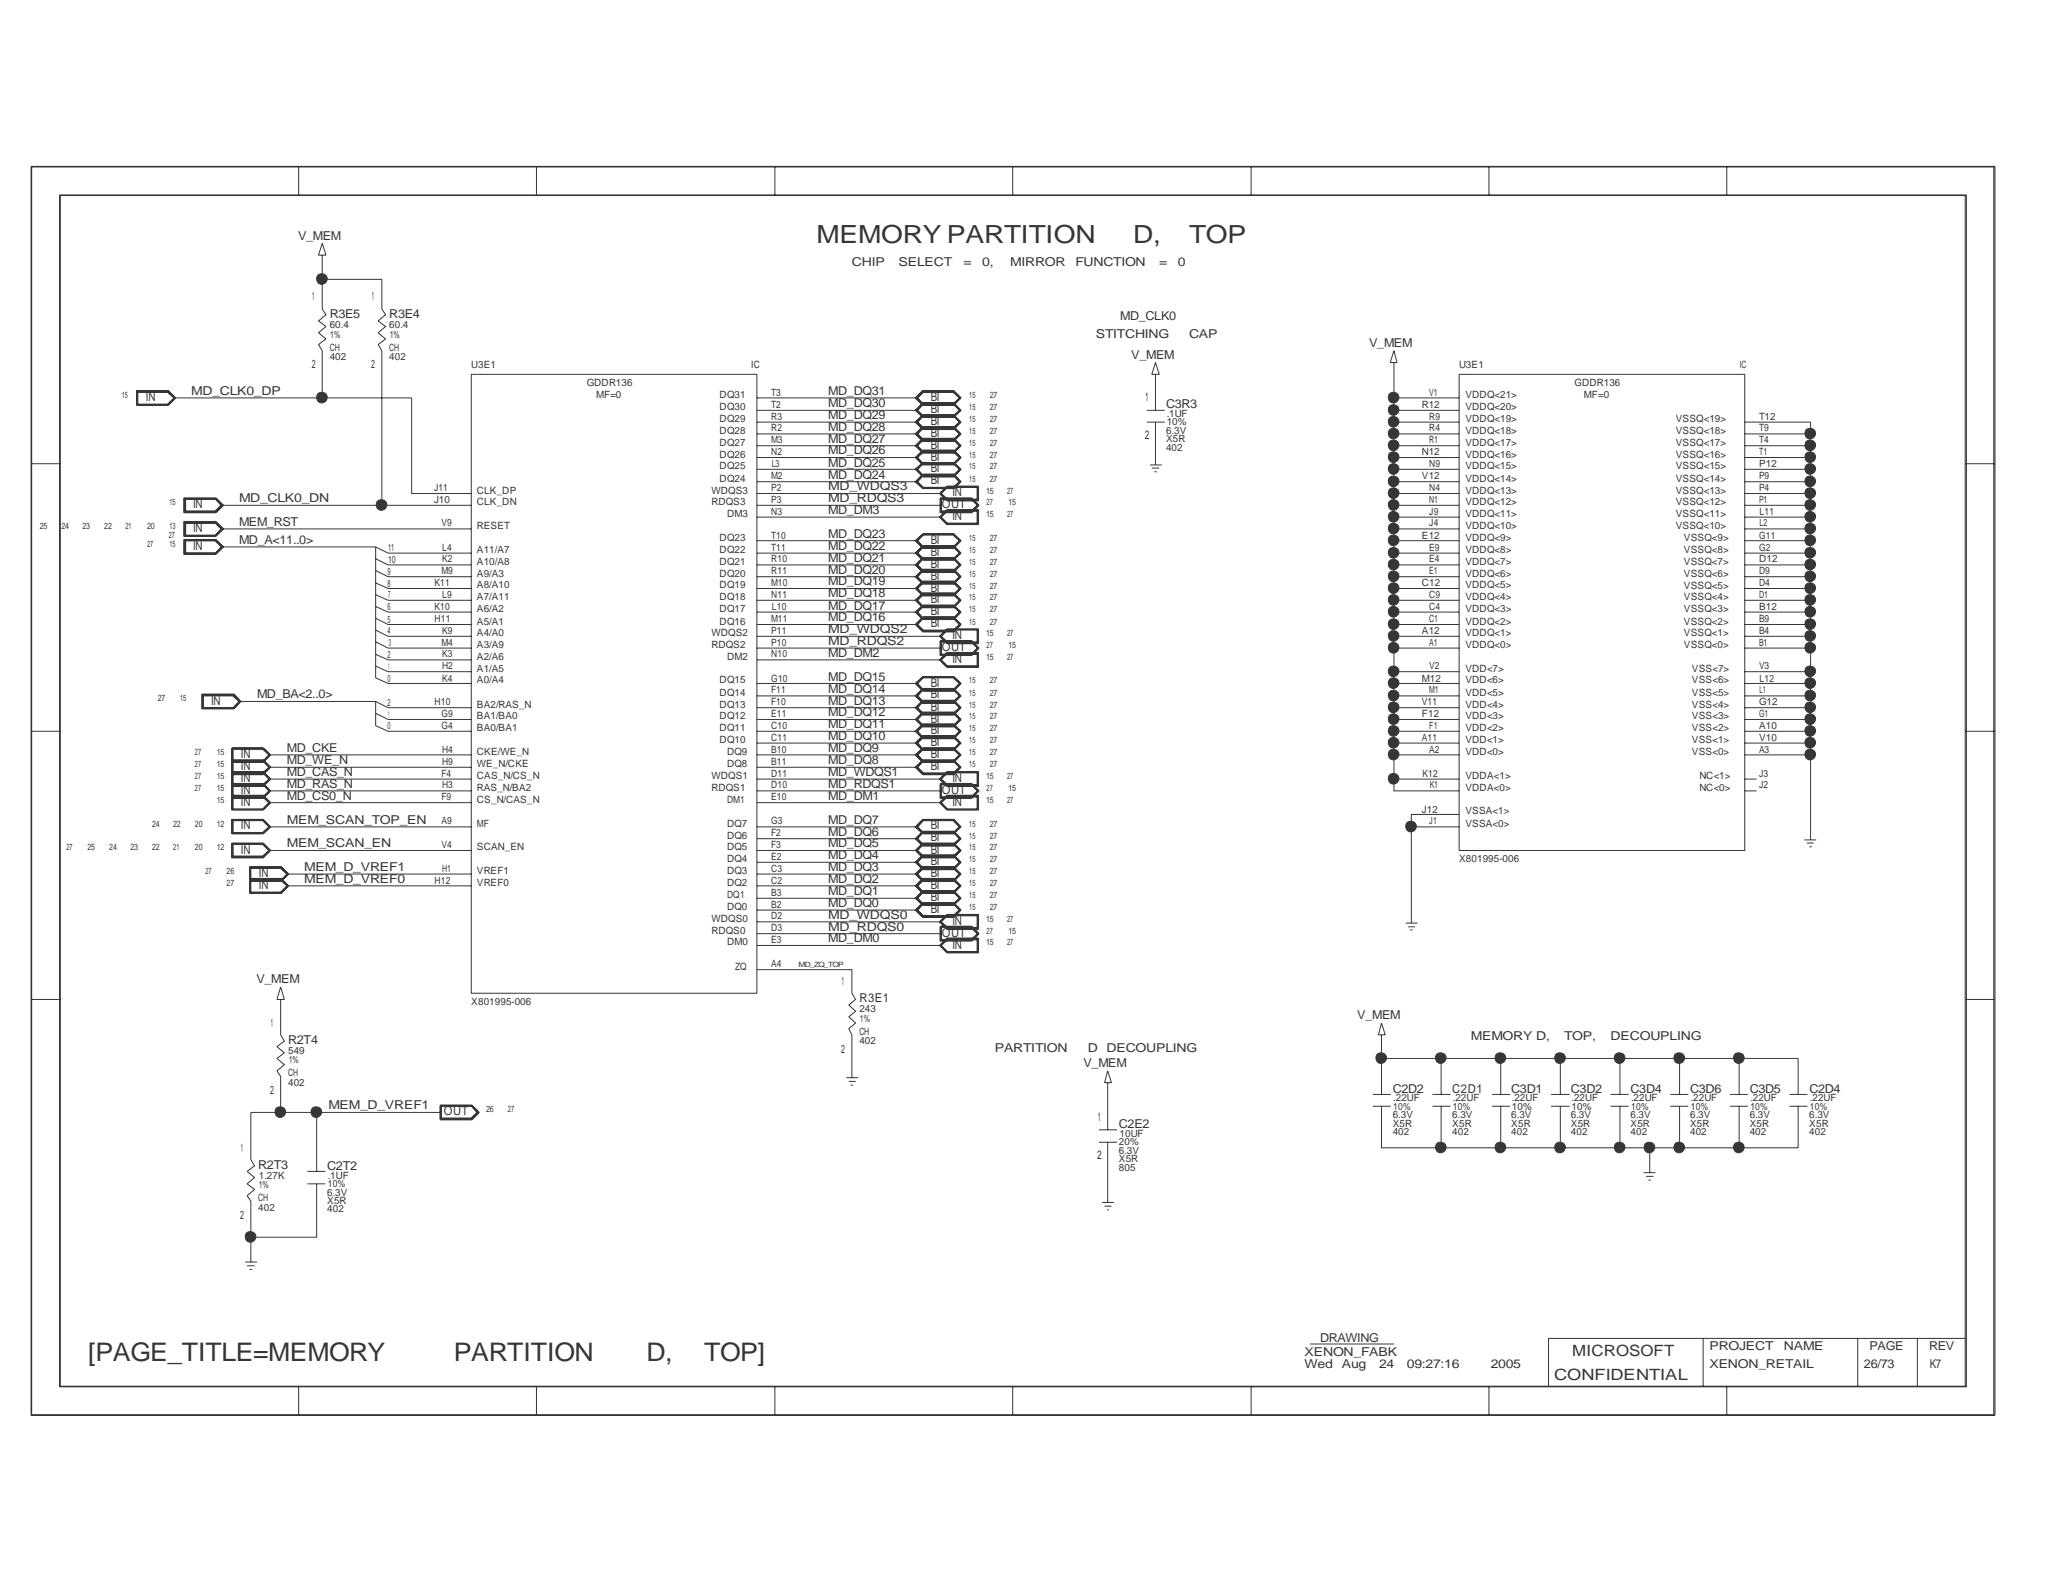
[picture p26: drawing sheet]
<svg xmlns="http://www.w3.org/2000/svg" width="279mm" height="216mm" viewBox="0 0 279 216" stroke-linecap="round" stroke-linejoin="round" font-family="sans-serif">
<defs><g id="words">
<g font-size="3.5" fill="#363539">
<text x="12" y="185.6">[PAGE_TITLE=MEMORY</text>
<text x="61.9" y="185.6">PARTITION</text>
<text x="88.1" y="185.6">D,</text>
<text x="96" y="185.6">TOP]</text>
</g>
<g font-size="3.4" fill="#363539">
<text x="111.3" y="33.1">MEMORY PARTITION</text>
<text x="154.5" y="33.1">D,</text>
<text x="162.1" y="33.1">TOP</text>
</g>
<g font-size="2.1" fill="#363539">
<text x="214.4" y="185">MICROSOFT</text>
<text x="211.9" y="188.2">CONFIDENTIAL</text>
</g>
<g font-size="1.7" fill="#363539">
<text x="40.6" y="32.7">V_MEM</text>
<text x="116.2" y="36.3">CHIP</text>
<text x="122.5" y="36.3">SELECT</text>
<text x="131.4" y="36.3">=</text>
<text x="133.9" y="36.3">0,</text>
<text x="137.8" y="36.3">MIRROR</text>
<text x="146.6" y="36.3">FUNCTION</text>
<text x="158.1" y="36.3">=</text>
<text x="160.6" y="36.3">0</text>
<text x="45" y="43.3">R3E5</text>
<text x="53.1" y="43.3">R3E4</text>
<text x="149.4" y="46.1">STITCHING</text>
<text x="152.7" y="43.7">MD_CLK0</text>
<text x="162.1" y="46.1">CAP</text>
<text x="186.7" y="47.3">V_MEM</text>
<text x="26.1" y="53.9">MD_CLK0_DP</text>
<text x="112.9" y="53.9">MD_DQ31</text>
<text x="154.3" y="48.9">V_MEM</text>
<text x="19.9" y="54.7">IN</text>
<text x="112.9" y="55.5">MD_DQ30</text>
<text x="112.9" y="57.2">MD_DQ29</text>
<text x="112.9" y="58.8">MD_DQ28</text>
<text x="126.9" y="57.9">BI</text>
<text x="126.9" y="56.3">BI</text>
<text x="126.9" y="54.7">BI</text>
<text x="126.9" y="59.6">BI</text>
<text x="156.1" y="59.9">2</text>
<text x="156.2" y="54.7">1</text>
<text x="159" y="55.7">C3R3</text>
<text x="112.9" y="62">MD_DQ26</text>
<text x="112.9" y="63.7">MD_DQ25</text>
<text x="112.9" y="60.4">MD_DQ27</text>
<text x="112.9" y="65.3">MD_DQ24</text>
<text x="126.9" y="61.2">BI</text>
<text x="126.9" y="62.8">BI</text>
<text x="126.9" y="64.4">BI</text>
<text x="26.3" y="69.3">IN</text>
<text x="32.6" y="71.7">MEM_RST</text>
<text x="32.6" y="68.5">MD_CLK0_DN</text>
<text x="112.9" y="66.9">MD_WDQS3</text>
<text x="112.9" y="70.1">MD_DM3</text>
<text x="112.9" y="68.5">MD_RDQS3</text>
<text x="126.9" y="66">BI</text>
<text x="128.4" y="69.3">OUT</text>
<text x="129.9" y="71">IN</text>
<text x="129.9" y="67.6">IN</text>
<text x="26.3" y="75">IN</text>
<text x="26.3" y="72.6">IN</text>
<text x="32.6" y="74.2">MD_A&lt;11..0&gt;</text>
<text x="112.9" y="76.6">MD_DQ21</text>
<text x="112.9" y="73.4">MD_DQ23</text>
<text x="112.9" y="75">MD_DQ22</text>
<text x="126.9" y="77.5">BI</text>
<text x="126.9" y="75.8">BI</text>
<text x="126.9" y="74.2">BI</text>
<text x="112.9" y="79.8">MD_DQ19</text>
<text x="112.9" y="78.2">MD_DQ20</text>
<text x="112.9" y="81.4">MD_DQ18</text>
<text x="112.9" y="83.1">MD_DQ17</text>
<text x="126.9" y="83.9">BI</text>
<text x="126.9" y="82.3">BI</text>
<text x="126.9" y="80.7">BI</text>
<text x="126.9" y="79.1">BI</text>
<text x="112.9" y="88">MD_RDQS2</text>
<text x="112.9" y="84.8">MD_DQ16</text>
<text x="112.9" y="86.4">MD_WDQS2</text>
<text x="112.9" y="89.6">MD_DM2</text>
<text x="126.9" y="85.5">BI</text>
<text x="128.4" y="88.8">OUT</text>
<text x="129.9" y="87.2">IN</text>
<text x="35.1" y="95.2">MD_BA&lt;2..0&gt;</text>
<text x="112.9" y="94.5">MD_DQ14</text>
<text x="112.9" y="92.9">MD_DQ15</text>
<text x="126.9" y="95.2">BI</text>
<text x="126.9" y="93.6">BI</text>
<text x="129.9" y="90.4">IN</text>
<text x="28.8" y="96.1">IN</text>
<text x="112.9" y="99.3">MD_DQ11</text>
<text x="112.9" y="100.9">MD_DQ10</text>
<text x="112.9" y="97.7">MD_DQ12</text>
<text x="112.9" y="96.1">MD_DQ13</text>
<text x="126.9" y="101.8">BI</text>
<text x="126.9" y="100.2">BI</text>
<text x="126.9" y="98.6">BI</text>
<text x="126.9" y="96.9">BI</text>
<text x="32.9" y="103.4">IN</text>
<text x="32.9" y="106.7">IN</text>
<text x="32.9" y="105">IN</text>
<text x="39.1" y="104.2">MD_WE_N</text>
<text x="39.1" y="107.4">MD_RAS_N</text>
<text x="39.1" y="102.6">MD_CKE</text>
<text x="39.1" y="105.8">MD_CAS_N</text>
<text x="112.9" y="104.2">MD_DQ8</text>
<text x="112.9" y="105.8">MD_WDQS1</text>
<text x="112.9" y="107.4">MD_RDQS1</text>
<text x="112.9" y="102.6">MD_DQ9</text>
<text x="126.9" y="103.4">BI</text>
<text x="126.9" y="105">BI</text>
<text x="129.9" y="106.7">IN</text>
<text x="32.9" y="108.3">IN</text>
<text x="32.9" y="109.9">IN</text>
<text x="32.9" y="113.1">IN</text>
<text x="39.1" y="109.1">MD_CS0_N</text>
<text x="39.1" y="112.4">MEM_SCAN_TOP_EN</text>
<text x="112.9" y="109.1">MD_DM1</text>
<text x="112.9" y="114">MD_DQ6</text>
<text x="112.9" y="112.4">MD_DQ7</text>
<text x="126.9" y="113.1">BI</text>
<text x="128.4" y="108.3">OUT</text>
<text x="129.9" y="109.9">IN</text>
<text x="32.9" y="116.4">IN</text>
<text x="35.3" y="119.6">IN</text>
<text x="39.1" y="115.6">MEM_SCAN_EN</text>
<text x="41.5" y="118.8">MEM_D_VREF1</text>
<text x="112.9" y="118.8">MD_DQ3</text>
<text x="112.9" y="115.6">MD_DQ5</text>
<text x="112.9" y="117.2">MD_DQ4</text>
<text x="126.9" y="119.6">BI</text>
<text x="126.9" y="118">BI</text>
<text x="126.9" y="114.7">BI</text>
<text x="126.9" y="116.4">BI</text>
<text x="35.3" y="121.2">IN</text>
<text x="41.5" y="120.5">MEM_D_VREF0</text>
<text x="112.9" y="123.7">MD_DQ0</text>
<text x="112.9" y="120.5">MD_DQ2</text>
<text x="112.9" y="125.3">MD_WDQS0</text>
<text x="112.9" y="122.1">MD_DQ1</text>
<text x="126.9" y="122.9">BI</text>
<text x="126.9" y="124.5">BI</text>
<text x="126.9" y="121.2">BI</text>
<text x="112.9" y="128.5">MD_DM0</text>
<text x="112.9" y="126.9">MD_RDQS0</text>
<text x="128.4" y="127.8">OUT</text>
<text x="129.9" y="129.4">IN</text>
<text x="129.9" y="126.2">IN</text>
<text x="35" y="134.1">V_MEM</text>
<text x="117.2" y="136.7">R3E1</text>
<text x="39.3" y="142.3">R2T4</text>
<text x="135.6" y="143.5">PARTITION</text>
<text x="148.3" y="143.5">D DECOUPLING</text>
<text x="185.1" y="139">V_MEM</text>
<text x="200.6" y="141.9">MEMORY D,</text>
<text x="213.3" y="141.9">TOP,</text>
<text x="219.6" y="141.9">DECOUPLING</text>
<text x="147.7" y="145.5">V_MEM</text>
<text x="189.9" y="149">C2D2</text>
<text x="198" y="149">C2D1</text>
<text x="206.1" y="149">C3D1</text>
<text x="214.2" y="149">C3D2</text>
<text x="222.3" y="149">C3D4</text>
<text x="230.5" y="149">C3D6</text>
<text x="238.6" y="149">C3D5</text>
<text x="246.7" y="149">C2D4</text>
<text x="44.8" y="151.3">MEM_D_VREF1</text>
<text x="60.5" y="152.1">OUT</text>
<text x="149.7" y="152.9">1</text>
<text x="152.6" y="153.8">C2E2</text>
<text x="35.2" y="159.4">R2T3</text>
<text x="44.6" y="159.6">C2T2</text>
<text x="149.6" y="158.1">2</text>
<text x="177.9" y="184.9">XENON_FABK</text>
<text x="180" y="183">DRAWING</text>
<text x="233.1" y="184.1">PROJECT</text>
<text x="243.2" y="184.1">NAME</text>
<text x="254.9" y="184.1">PAGE</text>
<text x="263.1" y="184.1">REV</text>
<text x="177.9" y="186.5">Wed</text>
<text x="183" y="186.5">Aug</text>
<text x="188" y="186.5">24</text>
<text x="191.9" y="186.5">09:27:16</text>
<text x="203.3" y="186.5">2005</text>
<text x="233.1" y="186.5">XENON_RETAIL</text>
<text x="254.2" y="186.5">26/73</text>
<text x="263.1" y="186.5">K7</text>
</g>
<g font-size="1.6" fill="#363539">
<text x="42.6" y="41">1</text>
<text x="50.7" y="41">1</text>
<text x="42.5" y="50.2">2</text>
<text x="50.6" y="50.2">2</text>
<text x="114.8" y="134.4">1</text>
<text x="36.9" y="140">1</text>
<text x="114.7" y="143.6">2</text>
<text x="36.8" y="149.3">2</text>
<text x="32.9" y="157.1">1</text>
<text x="32.8" y="166.3">2</text>
</g>
<g font-size="1.4" fill="#363539">
<text x="45" y="44.7">60.4</text>
<text x="45" y="47.8">CH</text>
<text x="45" y="46.1">1%</text>
<text x="53.1" y="44.7">60.4</text>
<text x="53.1" y="47.8">CH</text>
<text x="53.2" y="46.1">1%</text>
<text x="45" y="49.1">402</text>
<text x="53.1" y="49.1">402</text>
<text x="64.3" y="50.2">U3E1</text>
<text x="80" y="52.7">GDDR136</text>
<text x="102.4" y="50.2">IC</text>
<text x="199" y="50.2">U3E1</text>
<text x="214.7" y="52.7">GDDR136</text>
<text x="237.2" y="50.2">IC</text>
<text x="81.3" y="54.3">MF=0</text>
<text x="98.1" y="59.2">DQ28</text>
<text x="98.1" y="57.6">DQ29</text>
<text x="98.1" y="56">DQ30</text>
<text x="98.1" y="54.3">DQ31</text>
<text x="105.2" y="54">T3</text>
<text x="105.2" y="55.6">T2</text>
<text x="105.2" y="57.2">R3</text>
<text x="105.2" y="58.8">R2</text>
<text x="159" y="59.2">6.3V</text>
<text x="159.1" y="58">10%</text>
<text x="159.1" y="56.9">.1UF</text>
<text x="193.9" y="55.6">R12</text>
<text x="194.9" y="54">V1</text>
<text x="194.9" y="57.2">R9</text>
<text x="194.9" y="58.8">R4</text>
<text x="199.8" y="54.3">VDDQ&lt;21&gt;</text>
<text x="199.8" y="59.2">VDDQ&lt;18&gt;</text>
<text x="199.8" y="57.6">VDDQ&lt;19&gt;</text>
<text x="199.8" y="56">VDDQ&lt;20&gt;</text>
<text x="216" y="54.3">MF=0</text>
<text x="228.5" y="59.2">VSSQ&lt;18&gt;</text>
<text x="228.5" y="57.6">VSSQ&lt;19&gt;</text>
<text x="239.9" y="57.2">T12</text>
<text x="239.9" y="58.8">T9</text>
<text x="98.1" y="65.7">DQ24</text>
<text x="98.1" y="62.4">DQ26</text>
<text x="98.1" y="60.8">DQ27</text>
<text x="98.1" y="64">DQ25</text>
<text x="105.2" y="60.5">M3</text>
<text x="105.2" y="62.1">N2</text>
<text x="105.2" y="65.4">M2</text>
<text x="105.2" y="63.8">L3</text>
<text x="159" y="61.5">402</text>
<text x="159" y="60.3">X5R</text>
<text x="193.9" y="62.1">N12</text>
<text x="193.9" y="65.4">V12</text>
<text x="194.9" y="60.5">R1</text>
<text x="194.9" y="63.8">N9</text>
<text x="199.8" y="62.4">VDDQ&lt;16&gt;</text>
<text x="199.8" y="65.7">VDDQ&lt;14&gt;</text>
<text x="199.8" y="64">VDDQ&lt;15&gt;</text>
<text x="199.8" y="60.8">VDDQ&lt;17&gt;</text>
<text x="228.5" y="65.7">VSSQ&lt;14&gt;</text>
<text x="228.5" y="64">VSSQ&lt;15&gt;</text>
<text x="228.5" y="60.8">VSSQ&lt;17&gt;</text>
<text x="228.5" y="62.4">VSSQ&lt;16&gt;</text>
<text x="239.9" y="60.5">T4</text>
<text x="239.9" y="62.1">T1</text>
<text x="239.9" y="63.8">P12</text>
<text x="239.9" y="65.4">P9</text>
<text x="59.2" y="68.6">J10</text>
<text x="59.2" y="67">J11</text>
<text x="60.2" y="71.8">V9</text>
<text x="65" y="68.9">CLK_DN</text>
<text x="65" y="67.3">CLK_DP</text>
<text x="97" y="68.9">RDQS3</text>
<text x="97" y="67.3">WDQS3</text>
<text x="99.1" y="70.5">DM3</text>
<text x="105.2" y="68.6">P3</text>
<text x="105.2" y="67">P2</text>
<text x="105.2" y="70.2">N3</text>
<text x="194.9" y="67">N4</text>
<text x="194.9" y="68.6">N1</text>
<text x="194.9" y="70.2">J9</text>
<text x="194.9" y="71.8">J4</text>
<text x="199.8" y="70.5">VDDQ&lt;11&gt;</text>
<text x="199.8" y="68.9">VDDQ&lt;12&gt;</text>
<text x="199.8" y="67.3">VDDQ&lt;13&gt;</text>
<text x="228.5" y="70.5">VSSQ&lt;11&gt;</text>
<text x="228.5" y="68.9">VSSQ&lt;12&gt;</text>
<text x="228.5" y="67.3">VSSQ&lt;13&gt;</text>
<text x="239.9" y="67">P4</text>
<text x="239.9" y="68.6">P1</text>
<text x="239.9" y="70.2">L11</text>
<text x="239.9" y="71.8">L2</text>
<text x="52.9" y="75.2">11</text>
<text x="52.9" y="76.8">10</text>
<text x="60.3" y="75.1">L4</text>
<text x="60.3" y="76.7">K2</text>
<text x="65" y="77">A10/A8</text>
<text x="65" y="75.4">A11/A7</text>
<text x="65" y="72.1">RESET</text>
<text x="98.1" y="77">DQ21</text>
<text x="98.1" y="75.4">DQ22</text>
<text x="98.1" y="73.7">DQ23</text>
<text x="105.2" y="73.5">T10</text>
<text x="105.2" y="75.1">T11</text>
<text x="105.2" y="76.7">R10</text>
<text x="193.9" y="73.5">E12</text>
<text x="194.9" y="75.1">E9</text>
<text x="194.9" y="76.7">E4</text>
<text x="199.8" y="77">VDDQ&lt;7&gt;</text>
<text x="199.8" y="75.4">VDDQ&lt;8&gt;</text>
<text x="199.8" y="73.7">VDDQ&lt;9&gt;</text>
<text x="199.8" y="72.1">VDDQ&lt;10&gt;</text>
<text x="228.5" y="72.1">VSSQ&lt;10&gt;</text>
<text x="229.6" y="77">VSSQ&lt;7&gt;</text>
<text x="229.6" y="75.4">VSSQ&lt;8&gt;</text>
<text x="229.6" y="73.7">VSSQ&lt;9&gt;</text>
<text x="239.9" y="73.5">G11</text>
<text x="239.9" y="75.1">G2</text>
<text x="239.9" y="76.7">D12</text>
<text x="52.8" y="78.4">9</text>
<text x="52.8" y="80">8</text>
<text x="52.8" y="83.2">6</text>
<text x="52.9" y="81.6">7</text>
<text x="59.3" y="79.9">K11</text>
<text x="59.3" y="83.2">K10</text>
<text x="60.2" y="78.3">M9</text>
<text x="60.3" y="81.5">L9</text>
<text x="65" y="83.5">A6/A2</text>
<text x="65" y="81.9">A7/A11</text>
<text x="65" y="80.3">A8/A10</text>
<text x="65" y="78.7">A9/A3</text>
<text x="98.1" y="83.5">DQ17</text>
<text x="98.1" y="81.9">DQ18</text>
<text x="98.1" y="80.3">DQ19</text>
<text x="98.1" y="78.7">DQ20</text>
<text x="105.2" y="78.3">R11</text>
<text x="105.2" y="79.9">M10</text>
<text x="105.2" y="81.5">N11</text>
<text x="105.2" y="83.2">L10</text>
<text x="193.9" y="79.9">C12</text>
<text x="194.9" y="78.3">E1</text>
<text x="194.9" y="81.5">C9</text>
<text x="194.9" y="83.2">C4</text>
<text x="199.8" y="83.5">VDDQ&lt;3&gt;</text>
<text x="199.8" y="81.9">VDDQ&lt;4&gt;</text>
<text x="199.8" y="80.3">VDDQ&lt;5&gt;</text>
<text x="199.8" y="78.7">VDDQ&lt;6&gt;</text>
<text x="229.6" y="83.5">VSSQ&lt;3&gt;</text>
<text x="229.6" y="81.9">VSSQ&lt;4&gt;</text>
<text x="229.6" y="80.3">VSSQ&lt;5&gt;</text>
<text x="229.6" y="78.7">VSSQ&lt;6&gt;</text>
<text x="239.9" y="78.3">D9</text>
<text x="239.9" y="79.9">D4</text>
<text x="239.9" y="81.5">D1</text>
<text x="239.9" y="83.2">B12</text>
<text x="52.8" y="86.5">4</text>
<text x="52.8" y="84.9">5</text>
<text x="52.8" y="89.7">2</text>
<text x="53" y="88.1">3</text>
<text x="59.3" y="84.8">H11</text>
<text x="60.2" y="88.1">M4</text>
<text x="60.3" y="86.4">K9</text>
<text x="60.3" y="89.7">K3</text>
<text x="65" y="90">A2/A6</text>
<text x="65" y="88.4">A3/A9</text>
<text x="65" y="86.8">A4/A0</text>
<text x="65" y="85.2">A5/A1</text>
<text x="97" y="88.4">RDQS2</text>
<text x="97" y="86.8">WDQS2</text>
<text x="98.1" y="85.2">DQ16</text>
<text x="99.1" y="90">DM2</text>
<text x="105.2" y="88.1">P10</text>
<text x="105.2" y="86.4">P11</text>
<text x="105.2" y="84.8">M11</text>
<text x="105.2" y="89.7">N10</text>
<text x="193.9" y="86.4">A12</text>
<text x="194.9" y="84.8">C1</text>
<text x="194.9" y="88.1">A1</text>
<text x="199.8" y="88.4">VDDQ&lt;0&gt;</text>
<text x="199.8" y="86.8">VDDQ&lt;1&gt;</text>
<text x="199.8" y="85.2">VDDQ&lt;2&gt;</text>
<text x="229.6" y="88.4">VSSQ&lt;0&gt;</text>
<text x="229.6" y="86.8">VSSQ&lt;1&gt;</text>
<text x="229.6" y="85.2">VSSQ&lt;2&gt;</text>
<text x="239.9" y="84.8">B9</text>
<text x="239.9" y="86.4">B4</text>
<text x="239.9" y="88.1">B1</text>
<text x="52.8" y="93">0</text>
<text x="52.9" y="91.4">1</text>
<text x="60.3" y="91.3">H2</text>
<text x="60.3" y="93">K4</text>
<text x="65" y="93.2">A0/A4</text>
<text x="65" y="91.6">A1/A5</text>
<text x="98.1" y="94.9">DQ14</text>
<text x="98.1" y="93.2">DQ15</text>
<text x="105.2" y="93">G10</text>
<text x="105.2" y="94.6">F11</text>
<text x="193.9" y="93">M12</text>
<text x="194.9" y="91.3">V2</text>
<text x="194.9" y="94.6">M1</text>
<text x="199.8" y="94.9">VDD&lt;5&gt;</text>
<text x="199.8" y="93.2">VDD&lt;6&gt;</text>
<text x="199.8" y="91.6">VDD&lt;7&gt;</text>
<text x="230.7" y="94.9">VSS&lt;5&gt;</text>
<text x="230.7" y="93.2">VSS&lt;6&gt;</text>
<text x="230.7" y="91.6">VSS&lt;7&gt;</text>
<text x="239.9" y="91.3">V3</text>
<text x="239.9" y="94.6">L1</text>
<text x="239.9" y="93">L12</text>
<text x="52.8" y="96.3">2</text>
<text x="52.8" y="99.5">0</text>
<text x="52.9" y="97.9">1</text>
<text x="59.3" y="96.2">H10</text>
<text x="60.2" y="97.8">G9</text>
<text x="60.2" y="99.4">G4</text>
<text x="65" y="99.7">BA0/BA1</text>
<text x="65" y="98.1">BA1/BA0</text>
<text x="65" y="96.5">BA2/RAS_N</text>
<text x="98.1" y="101.3">DQ10</text>
<text x="98.1" y="99.7">DQ11</text>
<text x="98.1" y="98.1">DQ12</text>
<text x="98.1" y="96.5">DQ13</text>
<text x="105.2" y="96.2">F10</text>
<text x="105.2" y="97.8">E11</text>
<text x="105.2" y="99.4">C10</text>
<text x="105.2" y="101">C11</text>
<text x="193.9" y="96.2">V11</text>
<text x="193.9" y="97.8">F12</text>
<text x="193.9" y="101">A11</text>
<text x="194.9" y="99.4">F1</text>
<text x="199.8" y="101.3">VDD&lt;1&gt;</text>
<text x="199.8" y="99.7">VDD&lt;2&gt;</text>
<text x="199.8" y="98.1">VDD&lt;3&gt;</text>
<text x="199.8" y="96.5">VDD&lt;4&gt;</text>
<text x="230.7" y="101.3">VSS&lt;1&gt;</text>
<text x="230.7" y="99.7">VSS&lt;2&gt;</text>
<text x="230.7" y="98.1">VSS&lt;3&gt;</text>
<text x="230.7" y="96.5">VSS&lt;4&gt;</text>
<text x="239.9" y="96.2">G12</text>
<text x="239.9" y="97.8">G1</text>
<text x="239.9" y="99.4">A10</text>
<text x="239.9" y="101">V10</text>
<text x="60.2" y="105.9">F4</text>
<text x="60.3" y="107.5">H3</text>
<text x="60.3" y="104.3">H9</text>
<text x="60.3" y="102.7">H4</text>
<text x="65" y="107.9">RAS_N/BA2</text>
<text x="65" y="106.3">CAS_N/CS_N</text>
<text x="65" y="104.6">WE_N/CKE</text>
<text x="65" y="103">CKE/WE_N</text>
<text x="97" y="107.9">RDQS1</text>
<text x="97" y="106.3">WDQS1</text>
<text x="99.1" y="104.6">DQ8</text>
<text x="99.1" y="103">DQ9</text>
<text x="105.2" y="102.7">B10</text>
<text x="105.2" y="104.3">B11</text>
<text x="105.2" y="107.5">D10</text>
<text x="105.2" y="105.9">D11</text>
<text x="194" y="105.9">K12</text>
<text x="194.9" y="102.7">A2</text>
<text x="195" y="107.5">K1</text>
<text x="199.8" y="107.9">VDDA&lt;0&gt;</text>
<text x="199.8" y="106.3">VDDA&lt;1&gt;</text>
<text x="199.8" y="103">VDD&lt;0&gt;</text>
<text x="230.7" y="103">VSS&lt;0&gt;</text>
<text x="231.7" y="107.9">NC&lt;0&gt;</text>
<text x="231.7" y="106.3">NC&lt;1&gt;</text>
<text x="239.9" y="102.7">A3</text>
<text x="239.9" y="105.9">J3</text>
<text x="239.9" y="107.5">J2</text>
<text x="60.2" y="112.4">A9</text>
<text x="60.2" y="109.1">F9</text>
<text x="65" y="112.8">MF</text>
<text x="65" y="109.5">CS_N/CAS_N</text>
<text x="99.1" y="112.8">DQ7</text>
<text x="99.1" y="109.5">DM1</text>
<text x="105.2" y="112.4">G3</text>
<text x="105.2" y="109.1">E10</text>
<text x="193.9" y="110.8">J12</text>
<text x="194.9" y="112.4">J1</text>
<text x="199.8" y="112.8">VSSA&lt;0&gt;</text>
<text x="199.8" y="111.1">VSSA&lt;1&gt;</text>
<text x="60.2" y="115.7">V4</text>
<text x="60.3" y="118.9">H1</text>
<text x="65" y="119.2">VREF1</text>
<text x="65" y="116">SCAN_EN</text>
<text x="99.1" y="119.2">DQ3</text>
<text x="99.1" y="117.6">DQ4</text>
<text x="99.1" y="116">DQ5</text>
<text x="99.1" y="114.4">DQ6</text>
<text x="105.2" y="114">F2</text>
<text x="105.2" y="115.7">F3</text>
<text x="105.2" y="117.3">E2</text>
<text x="105.2" y="118.9">C3</text>
<text x="199" y="117.6">X801995-006</text>
<text x="59.3" y="120.6">H12</text>
<text x="65" y="120.8">VREF0</text>
<text x="97" y="125.7">WDQS0</text>
<text x="99.1" y="124.1">DQ0</text>
<text x="99.1" y="122.5">DQ1</text>
<text x="99.1" y="120.8">DQ2</text>
<text x="105.2" y="125.4">D2</text>
<text x="105.2" y="120.6">C2</text>
<text x="105.2" y="122.2">B3</text>
<text x="105.2" y="123.8">B2</text>
<text x="97" y="127.3">RDQS0</text>
<text x="99.1" y="128.9">DM0</text>
<text x="105.2" y="127">D3</text>
<text x="105.2" y="131.9">A4</text>
<text x="105.2" y="128.6">E3</text>
<text x="64.3" y="137.1">X801995-006</text>
<text x="100.2" y="132.2">ZQ</text>
<text x="39.3" y="143.8">549</text>
<text x="117.2" y="141.1">CH</text>
<text x="117.2" y="142.4">402</text>
<text x="117.2" y="138.1">243</text>
<text x="117.3" y="139.4">1%</text>
<text x="39.3" y="148.1">402</text>
<text x="39.3" y="146.8">CH</text>
<text x="39.4" y="145">1%</text>
<text x="152.7" y="155.1">10UF</text>
<text x="189.9" y="154.8">402</text>
<text x="189.9" y="153.7">X5R</text>
<text x="189.9" y="152.5">6.3V</text>
<text x="190" y="151.4">10%</text>
<text x="190" y="150.2">.22UF</text>
<text x="198" y="154.8">402</text>
<text x="198" y="153.7">X5R</text>
<text x="198" y="152.5">6.3V</text>
<text x="198.1" y="151.4">10%</text>
<text x="198.1" y="150.2">.22UF</text>
<text x="206.1" y="154.8">402</text>
<text x="206.1" y="153.7">X5R</text>
<text x="206.1" y="152.5">6.3V</text>
<text x="206.2" y="151.4">10%</text>
<text x="206.2" y="150.2">.22UF</text>
<text x="214.2" y="154.8">402</text>
<text x="214.2" y="153.7">X5R</text>
<text x="214.2" y="152.5">6.3V</text>
<text x="214.3" y="151.4">10%</text>
<text x="214.3" y="150.2">.22UF</text>
<text x="222.3" y="154.8">402</text>
<text x="222.3" y="153.7">X5R</text>
<text x="222.3" y="152.5">6.3V</text>
<text x="222.4" y="151.4">10%</text>
<text x="222.4" y="150.2">.22UF</text>
<text x="230.5" y="154.8">402</text>
<text x="230.5" y="153.7">X5R</text>
<text x="230.5" y="152.5">6.3V</text>
<text x="230.5" y="151.4">10%</text>
<text x="230.5" y="150.2">.22UF</text>
<text x="238.6" y="154.8">402</text>
<text x="238.6" y="153.7">X5R</text>
<text x="238.6" y="152.5">6.3V</text>
<text x="238.7" y="151.4">10%</text>
<text x="238.7" y="150.2">.22UF</text>
<text x="246.7" y="154.8">402</text>
<text x="246.7" y="153.7">X5R</text>
<text x="246.7" y="152.5">6.3V</text>
<text x="246.8" y="151.4">10%</text>
<text x="246.8" y="150.2">.22UF</text>
<text x="35.3" y="160.8">1.27K</text>
<text x="44.7" y="161.9">10%</text>
<text x="44.7" y="160.8">.1UF</text>
<text x="152.6" y="156.2">20%</text>
<text x="152.6" y="159.7">805</text>
<text x="152.6" y="157.4">6.3V</text>
<text x="152.6" y="158.5">X5R</text>
<text x="35.2" y="163.8">CH</text>
<text x="35.2" y="165.2">402</text>
<text x="35.3" y="162.1">1%</text>
<text x="44.6" y="163.1">6.3V</text>
<text x="44.6" y="164.2">X5R</text>
<text x="44.6" y="165.4">402</text>
</g>
<g font-size="1.2" fill="#363539">
<text x="16.6" y="54.3">15</text>
<text x="132.2" y="54.3">15</text>
<text x="132.2" y="56">15</text>
<text x="132.2" y="57.6">15</text>
<text x="132.2" y="59.2">15</text>
<text x="135" y="56">27</text>
<text x="135" y="57.6">27</text>
<text x="135" y="59.2">27</text>
<text x="135" y="54.3">27</text>
<text x="132.2" y="62.4">15</text>
<text x="132.2" y="64">15</text>
<text x="132.2" y="60.8">15</text>
<text x="132.2" y="65.7">15</text>
<text x="135" y="62.4">27</text>
<text x="135" y="64">27</text>
<text x="135" y="60.8">27</text>
<text x="135" y="65.7">27</text>
<text x="23.1" y="68.9">15</text>
<text x="134.5" y="70.5">15</text>
<text x="134.5" y="67.3">15</text>
<text x="134.5" y="68.9">27</text>
<text x="137.3" y="67.3">27</text>
<text x="137.3" y="70.5">27</text>
<text x="137.5" y="68.9">15</text>
<text x="5.4" y="72.1">25</text>
<text x="8.4" y="72.1">24</text>
<text x="11.3" y="72.1">23</text>
<text x="14.2" y="72.1">22</text>
<text x="17.1" y="72.1">21</text>
<text x="20.1" y="74.6">27</text>
<text x="20.1" y="72.1">20</text>
<text x="23" y="73.3">27</text>
<text x="23.1" y="74.6">15</text>
<text x="23.1" y="72.1">13</text>
<text x="132.2" y="73.7">15</text>
<text x="132.2" y="75.4">15</text>
<text x="132.2" y="77">15</text>
<text x="135" y="75.4">27</text>
<text x="135" y="77">27</text>
<text x="135" y="73.7">27</text>
<text x="132.2" y="83.5">15</text>
<text x="132.2" y="80.3">15</text>
<text x="132.2" y="78.7">15</text>
<text x="132.2" y="81.9">15</text>
<text x="135" y="83.5">27</text>
<text x="135" y="80.3">27</text>
<text x="135" y="78.7">27</text>
<text x="135" y="81.9">27</text>
<text x="132.2" y="85.2">15</text>
<text x="134.5" y="86.8">15</text>
<text x="134.5" y="88.4">27</text>
<text x="135" y="85.2">27</text>
<text x="137.3" y="86.8">27</text>
<text x="137.5" y="88.4">15</text>
<text x="21.5" y="95.7">27</text>
<text x="24.6" y="95.7">15</text>
<text x="132.2" y="94.9">15</text>
<text x="132.2" y="93.2">15</text>
<text x="134.5" y="90">15</text>
<text x="135" y="93.2">27</text>
<text x="135" y="94.9">27</text>
<text x="137.3" y="90">27</text>
<text x="132.2" y="98.1">15</text>
<text x="132.2" y="96.5">15</text>
<text x="132.2" y="99.7">15</text>
<text x="132.2" y="101.3">15</text>
<text x="135" y="101.3">27</text>
<text x="135" y="98.1">27</text>
<text x="135" y="96.5">27</text>
<text x="135" y="99.7">27</text>
<text x="26.6" y="104.6">27</text>
<text x="26.6" y="106.3">27</text>
<text x="26.6" y="107.9">27</text>
<text x="26.6" y="103">27</text>
<text x="29.5" y="106.3">15</text>
<text x="29.5" y="107.9">15</text>
<text x="29.5" y="104.6">15</text>
<text x="29.5" y="103">15</text>
<text x="132.2" y="103">15</text>
<text x="132.2" y="104.6">15</text>
<text x="134.5" y="106.3">15</text>
<text x="134.5" y="107.9">27</text>
<text x="135" y="103">27</text>
<text x="135" y="104.6">27</text>
<text x="137.3" y="106.3">27</text>
<text x="137.5" y="107.9">15</text>
<text x="20.7" y="112.8">24</text>
<text x="23.6" y="112.8">22</text>
<text x="26.6" y="112.8">20</text>
<text x="29.5" y="112.8">12</text>
<text x="29.5" y="109.5">15</text>
<text x="132.2" y="112.8">15</text>
<text x="134.5" y="109.5">15</text>
<text x="135" y="112.8">27</text>
<text x="137.3" y="109.5">27</text>
<text x="9.1" y="116">27</text>
<text x="11.9" y="116">25</text>
<text x="14.9" y="116">24</text>
<text x="17.8" y="116">23</text>
<text x="20.7" y="116">22</text>
<text x="23.6" y="116">21</text>
<text x="26.6" y="116">20</text>
<text x="28" y="119.2">27</text>
<text x="29.5" y="116">12</text>
<text x="30.9" y="119.2">26</text>
<text x="132.2" y="119.2">15</text>
<text x="132.2" y="116">15</text>
<text x="132.2" y="117.6">15</text>
<text x="132.2" y="114.4">15</text>
<text x="135" y="119.2">27</text>
<text x="135" y="116">27</text>
<text x="135" y="117.6">27</text>
<text x="135" y="114.4">27</text>
<text x="30.9" y="120.8">27</text>
<text x="132.2" y="124.1">15</text>
<text x="132.2" y="120.8">15</text>
<text x="132.2" y="122.5">15</text>
<text x="134.5" y="125.7">15</text>
<text x="135" y="124.1">27</text>
<text x="135" y="120.8">27</text>
<text x="135" y="122.5">27</text>
<text x="137.3" y="125.7">27</text>
<text x="134.5" y="128.9">15</text>
<text x="134.5" y="127.3">27</text>
<text x="137.3" y="128.9">27</text>
<text x="137.5" y="127.3">15</text>
<text x="66.3" y="151.7">26</text>
<text x="69.3" y="151.7">27</text>
</g>
<text font-size="1" fill="#363539" x="108.9" y="131.8">MD_ZQ_TOP</text>
</g></defs>
<g fill="none" stroke="#363539" stroke-width=".14">
<path d="M4.2 22.7h267.8v170.3h-267.8zM4.3 22.8h267.6v170.2h-267.6zM8.1 26.6h260v162.5h-260zM8.2 26.7h259.8v162.4h-259.8zM40.7 22.7v4M43.9 38.1h8.2v4.1l.5 .7-1 .9 1 .7-1 .9 1 .8-1 .8 .5 .8v21.1M43.9 34.8v7.4l.5 .7-1 .9 1 .7-1 .9 1 .8-1 .8 .5 .8v6.5h12.2v13h8.2M43.9 33.2l.5 1.6h-1zM73.2 22.7v4M105.7 22.7v4M138.1 22.7v4M170.6 22.7v4"/>
<path d="M203 22.7v4M235.5 22.7v4M18.6 53.3h4.3l1.1 1-1.1 1h-4.3zM18.7 53.4h4.2l.9 .9-.9 .9M18.7 53.3h4.2l1 1-1 .9h-4.2zM18.8 53.5h4.1l.8 .8-.8 .8h-4.1zM23.7 54.3h20.2M64.3 51.1h38.9v84.4h-38.9zM103.2 57.6h21.9M103.2 56h21.9M103.2 54.3h21.9M103.2 59.2h21.9"/>
<path d="M124.8 54.3l1-1h4.2l1.1 1-1.1 1h-4.2zM124.8 56l1-1.1h4.2l1.1 1.1-1.1 .9h-4.2zM124.8 57.6l1-1h4.2l1.1 1-1.1 1h-4.2zM124.9 54.3l1-1h4.1l1 1-1 .9h-4.1zM124.9 56l1-1.1h4.1l1 1.1-1 .9h-4.1zM124.9 57.6l1-1h4.1l1 1-1 .9h-4.1zM124.9 59.2l1-.9h4.1l1 .9-1 .9h-4.1zM125.1 54.3l.8-.8h4.1l.8 .8-.8 .8h-4.1zM125.8 58.2h4.2l1.1 1-1.1 1h-4.2l-1-1zM125.9 53.4h4.1l.9 .9-.9 .9h-4.1l-.8-.9zM125.9 55.1h4.1l.8 .9-.8 .7h-4.1M125.9 55h4.1l.9 1-.9 .8h-4.1l-.8-.8z"/>
<path d="M125.9 55.1l-.8 .9 .8 .7M125.9 56.7h4.1l.8 .9-.8 .7h-4.1M125.9 56.6h4.1l.9 1-.9 .8h-4.1l-.8-.8zM125.9 56.7l-.8 .9 .8 .7M125.9 58.3h4.1l.8 .9-.8 .7h-4.1M125.9 58.3h4.1l.9 .9-.9 .8h-4.1l-.8-.8zM125.9 58.3l-.8 .9 .8 .7M125.9 59.9h4.1l.8 .9-.8 .8h-4.1M125.9 59.9h4.1l.9 .9-.9 .8h-4.1M125.9 59.9l-.8 .9 .8 .8M156.4 57.6h2.4M156.4 56h2.4"/>
<path d="M157.6 51.1v4.9M157.6 57.6v5.8M157.6 49.4l.5 1.7h-1zM190.1 47.8l.4 1.6h-.9zM190.1 49.4v32.5M190.1 57.6h8.9M190.1 56h8.9M190.1 54.3h8.9M190.1 59.2h8.9M199 51.1h38.9v64.9h-38.9zM237.9 57.6h9v25.9M237.9 59.2h9"/>
<path d="M4.2 63.2h4M25.1 67.9h4.4l1 1-1 1h-4.4zM25.1 71.1h4.4l1 1-1 1.1h-4.4zM25.1 73.6h4.4l1 1-1 1h-4.4zM25.1 68h4.3l1 .9-1 .9h-4.3zM25.1 71.2h4.3l1 .9-1 1h-4.3zM25.1 73.7h4.3l1 .9-1 .9h-4.3zM25.2 68.1h4.2l.7 .8-.7 .8h-4.1v-1.6h4.1l.8 .8-.8 .9h-4.2zM25.2 73.1v-1.8h4.2l.8 .8-.8 1M25.3 75.4v-1.7h4.1l.8 .9-.8 .8M25.3 71.4h4.1l.7 .7-.7 .9h-4.1zM30.1 68.9h34.2"/>
<path d="M30.1 74.6l-.7-.9h-4.2v1.7h4.2M30.1 72.1h34.2M30.1 74.6l-.7 .8M30.1 74.6h21.1M51.2 74.6l1.7 .8h11.4M51.2 77.8l1.7 .9h11.4M51.2 76.2l1.7 .8h11.4M51.2 79.5l1.7 .8h11.4M51.2 74.6v17.9l1.7 .7h11.4M103.2 67.3h25.2M103.2 70.5h25.2M103.2 68.9h25.2"/>
<path d="M103.2 64h21.9M103.2 65.7h21.9M103.2 73.7h21.9M103.2 75.4h21.9M103.2 78.7h21.9M103.2 77h21.9M103.2 62.4h21.9M103.2 60.8h21.9M124.8 64l1-.9h4.2l1.1 .9-1.1 1h-4.2zM124.8 65.7l1-1h4.2l1.1 1-1.1 .9h-4.2zM124.8 73.7l1-.9h4.2l1.1 .9-1.1 1.1h-4.2zM124.8 75.4l1-1h4.2l1.1 1-1.1 1h-4.2z"/>
<path d="M124.8 78.7l1-1.1h4.2l1.1 1.1-1.1 1h-4.2zM124.8 77l1-1h4.2l1.1 1-1.1 1.1h-4.2zM124.8 62.4l1-1h4.2l1.1 1-1.1 1h-4.2zM124.8 60.8l1-1h4.2l1.1 1-1.1 1h-4.2zM124.9 64l1-.9h4.1l1 .9-1 1h-4.1zM124.9 65.7l1-1h4.1l1 1-1 .9h-4.1zM124.9 73.7l1-.9h4.1l1 .9-1 1.1h-4.1zM124.9 75.4l1-1h4.1l1 1-1 1h-4.1zM124.9 78.7l1-1h4.1l1 1-1 .9h-4.1zM124.9 77l1-.9h4.1l1 .9-1 1h-4.1zM124.9 62.4l1-.9h4.1l1 .9-1 .9h-4.1zM124.9 60.8l1-.9h4.1l1 .9-1 .9h-4.1z"/>
<path d="M125.1 64l.8-.8h4.1l.9 .8-.9 .9h-4.1zM125.1 73.7l.8-.8h4.1l.9 .8-.9 1h-4.1zM125.1 62.4l.8-.8h4.1l.9 .8-.9 .9h-4.1zM125.1 73.7l.8-.7h4.1l.8 .7-.8 .9h-4.1zM125.9 63.2h4.1l.8 .8-.8 .9h-4.1M125.9 63.2l-.8 .8 .8 .9M125.9 64.9h4.1l.8 .8-.8 .8h-4.1l-.8-.8zM125.9 64.8h4.1l.9 .9-.9 .8h-4.1l-.8-.8zM125.9 74.6h4.1l.8 .8-.8 .8h-4.1M125.9 74.5h4.1l.9 .9-.9 .9h-4.1l-.8-.9zM125.9 74.6l-.8 .8 .8 .8M125.9 77.8h4.1l.8 .9-.8 .8h-4.1"/>
<path d="M125.9 77.8h4.1l.9 .9-.9 .8h-4.1M125.9 77.8l-.8 .9 .8 .8M125.9 76.2h4.1l.8 .8-.8 .8h-4.1M125.9 76.1h4.1l.9 .9-.9 .9h-4.1l-.8-.9zM125.9 76.2l-.8 .8 .8 .8M125.9 79.5h4.1l.8 .8-.8 .8h-4.1M125.9 79.5l-.8 .8 .8 .8M125.9 61.6h4.1l.8 .8-.8 .8h-4.1M125.9 61.6l-.8 .8 .8 .8M128.1 67.3l1-1h4.3v2h-4.3zM128.1 70.5l1-1h4.3v2h-4.3zM128.2 67.9h4.3l1 1-1 1h-4.3z"/>
<path d="M128.3 68.1h5M128.3 68h4.2l.9 .9-.9 .9h-4.2zM128.4 68.1v1.6h4.9v1.7h-4.2l-.8-.9 .8-.8M129.1 66.4h4.2v1.8h-4.2l-.9-.9zM129.1 69.6h4.2v1.9h-4.2l-.9-1zM129.1 66.4l-.8 .9 .8 .9h4.2v-1.8M129.2 69.7l-.8 .8 .8 .9M132.4 69.7l.9-.8-.9-.8 .9 .8-.9 .9h-4.1M133.3 66.5h-4.1l-.8 .8 .8 .8M156.8 63.4h1.6M157.1 63.8h1M157.4 64.3h.3"/>
<path d="M190.1 67.3h8.9M190.1 70.5h8.9M190.1 68.9h8.9M190.1 64h8.9M190.1 65.7h8.9M190.1 73.7h8.9M190.1 75.4h8.9M190.1 78.7h8.9M190.1 77h8.9M190.1 62.4h8.9M190.1 60.8h8.9M190.1 72.1h8.9"/>
<path d="M237.9 67.3h9M237.9 70.5h9M237.9 68.9h9M237.9 64h9M237.9 65.7h9M237.9 73.7h9M237.9 75.4h9M237.9 78.7h9M237.9 77h9M237.9 62.4h9M237.9 60.8h9M237.9 72.1h9"/>
<path d="M268 63.2h4M4.2 99.7h4M27.5 94.7h4.4l1 1-1 1h-4.4zM27.6 94.7h4.2l1 1-1 .9h-4.2zM27.7 94.9h4l.9 .8M27.7 96.6v-1.8h4.1l.9 .9-.9 .9M32.6 95.7l-.9 .8h-4M32.6 95.7h18.6M51.2 85.9l1.7 .9h11.4M51.2 81.1l1.7 .8h11.4M51.2 82.7l1.7 .8h11.4M51.2 84.3l1.7 .9h11.4"/>
<path d="M51.2 87.5l1.7 .9h11.4M51.2 89.2l1.7 .8h11.4M51.2 95.7l1.7 .8h11.4M51.2 97.3l1.7 .8h11.4M51.2 95.7v3.3l1.7 .7h11.4M51.2 90.8l1.7 .8h11.4M103.2 86.8h25.2M103.2 80.3h21.9M103.2 81.9h21.9M103.2 83.5h21.9M103.2 85.2h21.9M103.2 88.4h25.2"/>
<path d="M103.2 90h25.2M103.2 93.2h21.9M103.2 94.9h21.9M103.2 96.5h21.9M103.2 98.1h21.9M103.2 99.7h21.9M124.8 80.3l1-1.1h4.2l1.1 1.1-1.1 1h-4.2zM124.8 81.9l1-1h4.2l1.1 1-1.1 1h-4.2zM124.8 83.5l1-1h4.2l1.1 1-1.1 1h-4.2zM124.8 85.2l1-1h4.2l1.1 1-1.1 1h-4.2zM124.8 93.2l1-.9h4.2l1.1 .9-1.1 1h-4.2zM124.8 94.9l1-1h4.2l1.1 1-1.1 1h-4.2z"/>
<path d="M124.8 96.5l1-1h4.2l1.1 1-1.1 1h-4.2zM124.8 98.1l1-1h4.2l1.1 1-1.1 1h-4.2zM124.8 99.7l1-1h4.2l1.1 1-1.1 1.1h-4.2zM124.9 80.3l1-1h4.1l1 1-1 .9h-4.1zM124.9 81.9l1-1h4.1l1 1-1 .9h-4.1zM124.9 83.5l1-1h4.1l1 1-1 1h-4.1zM124.9 85.2l1-1h4.1l1 1-1 .9h-4.1zM124.9 93.2l1-.9h4.1l1 .9-1 1h-4.1zM124.9 94.9l1-.9h4.1l1 .9-1 .9h-4.1zM124.9 96.5l1-.9h4.1l1 .9-1 1h-4.1zM124.9 98.1l1-.9h4.1l1 .9-1 1h-4.1zM124.9 99.7l1-.9h4.1l1 .9-1 1h-4.1z"/>
<path d="M125.1 80.3l.8-.9h4.1l.9 .9-.9 .8h-4.1zM125.1 81.9l.8-.9h4.1l.9 .9-.9 .9h-4.1zM125.1 99.7l.8-.8h4.1l.9 .8-.9 1h-4.1zM125.1 93.2l.8-.7h4.1l.8 .7-.8 .9h-4.1zM125.9 81.1h4.1l.8 .8-.8 .8h-4.1M125.9 81.1l-.8 .8 .8 .8M125.9 82.7h4.1l.8 .8-.8 .8h-4.1M125.9 82.6h4.1l.9 .9-.9 .9h-4.1l-.8-.9zM125.9 82.7l-.8 .8 .8 .8M125.9 84.3h4.1l.8 .9-.8 .7h-4.1l-.8-.7zM125.9 84.2h4.1l.9 1-.9 .8h-4.1l-.8-.8zM125.9 92.4h4.1l.9 .8-.9 .9h-4.1l-.8-.9z"/>
<path d="M125.9 94.1h4.1l.8 .8-.8 .8h-4.1M125.9 94h4.1l.9 .9-.9 .9h-4.1l-.8-.9zM125.9 94.1l-.8 .8 .8 .8M125.9 95.7h4.1l.8 .8-.8 .8h-4.1M125.9 95.6h4.1l.9 .9-.9 .9h-4.1l-.8-.9zM125.9 95.7l-.8 .8 .8 .8M125.9 97.3h4.1l.8 .8-.8 .9h-4.1M125.9 97.3h4.1l.9 .8-.9 .9h-4.1M125.9 97.3l-.8 .8 .8 .9M125.9 99h4.1l.8 .7-.8 .9h-4.1M125.9 99l-.8 .7 .8 .9M128.1 86.8l1-1h4.3v2h-4.3z"/>
<path d="M128.1 90l1-1h4.3v2h-4.3zM128.2 87.4h4.3l1 1-1 1h-4.3zM128.3 87.5h4.2l.9 .9-.9 .9h-4.2zM128.3 87.5h5M128.3 89.2h5M128.4 87.5v1.7M129.1 85.9h4.2v1.8h-4.2l-.9-.9zM129.1 89.1h4.2v1.8h-4.2l-.9-.9zM129.1 85.9l-.8 .9 .8 .8h4.2v-1.7M129.1 89.2h4.2v1.6h-4.2l-.8-.8zM129.2 89.2l-.8 .8 .8 .8M132.4 87.5l.9 .9-.9 .8 .9-.8z"/>
<path d="M133.3 85.9h-4.1l-.8 .9 .8 .7M190.1 83.5v4.9M190.1 91.6v14.7M190.1 86.8h8.9M190.1 80.3h8.9M190.1 83.5h8.9M190.1 85.2h8.9M190.1 93.2h8.9M190.1 94.9h8.9M190.1 96.5h8.9M190.1 98.1h8.9M190.1 99.7h8.9"/>
<path d="M190.1 91.6h8.9M199 88.4h-8.9v3.2M199 81.9h-8.9v1.6M237.9 80.3h9M237.9 81.9h9M237.9 83.5h9M237.9 93.2h9M237.9 94.9h9M237.9 96.5h9M237.9 91.6h9M246.9 83.5v1.7h-9M246.9 85.2v1.6h-9"/>
<path d="M246.9 86.8v1.6h-9M246.9 96.5v1.6h-9M246.9 98.1v1.6h-9M246.9 88.4v8.1M246.9 99.7v3.3M268 99.7h4M31.6 105.2h4.3l1 1.1-1 1h-4.3M31.6 106.8h4.3l1 1.1-1 1h-4.3M31.6 115h4.3l1 1-1 1h-4.3zM31.6 103.6h4.3l1 1-1 1.1h-4.3M31.6 104h4.3M31.7 105.3h4.2"/>
<path d="M31.7 106.9h4.2l.9 1-.9 .9h-4.2M31.7 102v8.4h4.2M31.7 108.5h4.2l.9 1-.9 .9M31.7 111.8v1.9M31.7 115.1h4.2l.9 .9-.9 .9h-4.2zM31.7 103.7h4.2M31.7 107h4.2l.8 .9-.8 .8h-4.2M31.7 105.4h4.1M31.7 108.6h4.2l.8 .9-.8 .9M31.7 103.9h4.2l.8-.9-.8-.9h-4.2v8.3M31.7 111.8h4.2l.8 1-.8 .8h-4.2zM31.7 115.1h4.2l.8 .9-.8 .8h-4.2z"/>
<path d="M31.7 103.8h4.1M31.7 102.2h4.1l.9 .8M31.7 111.9h4.1l.9 .9M34 119.8h4.4l1 1-1 1M34.1 120h4.2l.9 .8-.9 1h-4.2M34.1 119.9h4.3l.9 .9-.9 1M34.1 118.4h4.2l.9 .8-.9 .9M35.8 103.8l.9 .8M35.8 105.4l.9 .9M35.8 115.1l.9 .9M35.9 105.3l.9 1-.9 .9h-4.2M35.9 105.3l.8 1-.8 .8h-4.2"/>
<path d="M35.9 102h-4.3v8.5h4.3l1-1-1-1h-4.3M35.9 103.7l.8 .9-.8 .9h-4.2M35.9 111.8h-4.3v1.9h4.3M35.9 103.7l.9 .9-.9 1h-4.2M35.9 102l1 1-1 1M35.9 102l.9 1-.9 1M35.9 111.8l1 1-1 .9M35.9 111.8l.9 1-.9 .9M36.7 103h27.6M36.7 106.3h27.6M36.7 107.9h27.6M36.7 109.5l-.9 .8h-4.1"/>
<path d="M36.7 109.5h27.6M36.7 104.6h27.6M36.7 112.8h27.6M36.7 116h27.6M36.7 104.6l-.9 .8M36.7 106.3l-.9 .7 .9 .9M36.7 107.9l-.9 .8 .9 .8M36.7 103l-.9 .8M36.7 112.8l-.9 .7h-4.1M36.7 116l-.9 .8h-4.1M39.1 119.2l-.8-.8h-4.1v3.3h4.1l.8-.9M39.1 119.2l-.8 .9"/>
<path d="M39.1 119.2h25.2M103.2 119.2h21.9M103.2 101.3h21.9M103.2 103h21.9M103.2 106.3h25.2M103.2 107.9h25.2M103.2 109.5h25.2M103.2 104.6h21.9M103.2 112.8h21.9M103.2 116h21.9M103.2 114.4h21.9M103.2 117.6h21.9"/>
<path d="M124.8 101.3l1-1h4.2l1.1 1-1.1 1.1h-4.2zM124.8 103l1-1h4.2l1.1 1-1.1 1h-4.2zM124.8 104.6l1-1h4.2l1.1 1-1.1 1.1h-4.2zM124.8 112.8l1-1h4.2l1.1 1-1.1 .9h-4.2zM124.8 116l1-1h4.2l1.1 1-1.1 1h-4.2zM124.8 114.4l1-1h4.2l1.1 1-1.1 1h-4.2zM124.8 117.6l1-1h4.2l1.1 1-1.1 1h-4.2zM124.8 119.2l1-1h4.2l1.1 1-1.1 1h-4.2zM124.9 101.3l1-.9h4.1l1 .9-1 1h-4.1zM124.9 103l1-1h4.1l1 1-1 1h-4.1zM124.9 104.6l1-.9h4.1l1 .9-1 1h-4.1zM124.9 112.8l1-1h4.1l1 1-1 .9h-4.1z"/>
<path d="M124.9 116l1-.9h4.1l1 .9-1 .9h-4.1zM124.9 114.4l1-.9h4.1l1 .9-1 .9h-4.1zM124.9 117.6l1-.9h4.1l1 .9-1 .9h-4.1zM124.9 119.2l1-.9h4.1l1 .9-1 .9h-4.1zM125.1 101.3l.8-.8h4.1l.9 .8-.9 1h-4.1zM125.1 103l.8-.9h4.1l.9 .9-.9 .9h-4.1zM125.1 119.2l.8-.8h4.1l.9 .8-.9 .9h-4.1zM125.9 100.6h4.1l.8 .7-.8 .9h-4.1M125.9 100.6l-.8 .7 .8 .9M125.9 102.2h4.1l.8 .8-.8 .8h-4.1M125.9 102.2l-.8 .8 .8 .8M125.9 103.8h4.1l.8 .8-.8 .8h-4.1l-.8-.8z"/>
<path d="M125.9 103.7h4.1l.9 .9-.9 .9h-4.1l-.8-.9zM125.9 111.9h4.1l.8 .9-.8 .7h-4.1l-.8-.7zM125.9 111.8h4.1l.9 1-.9 .8h-4.1l-.8-.8zM125.9 115.1h4.1l.8 .9-.8 .8h-4.1M125.9 115.1h4.1l.9 .9-.9 .8h-4.1l-.8-.8zM125.9 115.1l-.8 .9 .8 .8M125.9 113.5h4.1l.8 .9-.8 .7h-4.1M125.9 113.5h4.1l.9 .9-.9 .8h-4.1l-.8-.8zM125.9 113.5l-.8 .9 .8 .7M125.9 116.8h4.1l.8 .8-.8 .8h-4.1M125.9 116.8h4.1l.9 .8-.9 .8h-4.1M125.9 116.8l-.8 .8 .8 .8"/>
<path d="M125.9 118.4h4.1l.8 .8-.8 .9h-4.1M125.9 118.4l-.8 .8 .8 .9M128.1 106.3l1-1.1h4.3v2.1h-4.3zM128.1 109.5l1-1h4.3v2h-4.3zM128.2 106.8h4.3l1 1.1-1 1h-4.3zM128.3 106.9h4.2l.9 1-.9 .9h-4.2zM128.3 107h5M128.3 108.7h5M128.4 107v1.7M129.1 105.3h4.2v1.9h-4.2l-.9-.9zM129.1 108.5h4.2v1.9h-4.2l-.9-.9zM129.1 105.3l-.8 1 .8 .8h4.2v-1.8"/>
<path d="M129.1 110.4l-.8-.9 .8-.9h4.2v1.8M129.2 108.7l-.8 .8 .8 .8h4.1M132.4 107l.9 .9-.9 .8 .9-.8zM133.3 105.4h-4.1l-.8 .9 .8 .7M190.1 101.3h8.9M190.1 103h8.9M192.4 112.8h6.6M199 106.3h-8.9v1.6h8.9M199 111.1h-6.6v14.8M237.9 103h9v11.6M237.9 101.3h9M237.9 106.3h1.6"/>
<path d="M237.9 107.9h1.6M246 114.6h1.6M246.4 115h.9M246.7 115.5h.4M4.2 136.3h4M34 120.2h4.4l1-1-1-1h-4.4v3.6h4.4M34.1 120.1h4.3l.9-.9-.9-.9h-4.3v3.5M34.2 120.1h4.1M38.3 136.3v4.8l.5 .9-1 .7 1 .9-1 .8 1 .8-1 .8 .5 .8v4.9M38.3 120.1l.8 .7M38.3 134.6l.5 1.7h-1zM39.1 120.8h25.2"/>
<path d="M103.2 132.2h13v3.3l.5 .8-1 .8 1 .8-1 .8 1 .8-1 .8 .5 .8v5.9M103.2 120.8h21.9M103.2 125.7h25.2M103.2 128.9h25.2M103.2 127.3h25.2M103.2 124.1h21.9M103.2 122.5h21.9M124.8 120.8l1-1h4.2l1.1 1-1.1 1h-4.2zM124.8 124.1l1-1h4.2l1.1 1-1.1 1h-4.2zM124.8 122.5l1-1h4.2l1.1 1-1.1 .9h-4.2zM124.9 120.8l1-.9h4.1l1 .9-1 1h-4.1zM124.9 124.1l1-.9h4.1l1 .9-1 1h-4.1z"/>
<path d="M124.9 122.5l1-1h4.1l1 1-1 .9h-4.1zM125.1 120.8l.8-.8h4.1l.9 .8-.9 1h-4.1zM125.9 120.1h4.1l.8 .7-.8 .9h-4.1M125.9 120.1l-.8 .7 .8 .9M125.9 123.3h4.1l.8 .8-.8 .8h-4.1l-.8-.8zM125.9 123.2h4.1l.9 .9-.9 .9h-4.1l-.8-.9zM125.9 121.7h4.1l.8 .8-.8 .8h-4.1M125.9 121.6h4.1l.9 .9-.9 .9h-4.1l-.8-.9zM125.9 121.7l-.8 .8 .8 .8M128.1 125.7l1-1h4.3v2h-4.3zM128.1 128.9l1-1h4.3v2.1h-4.3zM128.2 125.7l.9-.9h4.2v1.9h-4.2z"/>
<path d="M128.2 126.3h4.3l1 1-1 1.1h-4.3zM128.3 126.4h4.2l.9 .9-.9 1h-4.2zM128.3 125.7l.8-.8h4.2v1.7h-4.2zM128.3 126.5h5M128.3 128.2h5M128.4 126.5v1.7M129.1 128h4.2v1.9h-4.2l-.9-1zM129.1 129.9l-.8-1 .8-.8h4.2v1.8M129.2 124.9l-.8 .8 .8 .8M129.2 128.2l-.8 .7 .8 .9h4.1M132.4 126.5l.9 .8-.9 .9 .9-.9zM188.4 139.5l.5 1.6h-.9z"/>
<path d="M191.7 125.9h1.6M192 126.4h1M192.3 126.8h.3M268 136.3h4M41.9 159.8h2.5M43.2 151.7h-9v6.5l.5 .8-1 .8 1 .8-1 .9 1 .7-1 .9 .5 .7v4.9h9v-7.2M60 150.7h4.3l1.1 1-1.1 1h-4.3zM60 150.8h4.3l1 .9-1 1h-4.3M60.1 150.8v1.8h4.2l.9-.9-.9-.9M60.2 151.7h-17v8.1M60.2 150.9h4.1l.7 .8-.7 .8h-4.1zM115.4 147h1.6"/>
<path d="M115.7 147.5h1M116 148h.3M149.9 155.8h2.4M149.9 154.1h2.4M151 146l.6 1.7h-1zM151 147.7v6.4M151 155.8v8.2M187.2 150.9h2.5M187.2 149.3h2.5M188.4 150.9v5.6h8.1v-5.6M188.4 141.1v3.3M195.3 150.9h2.5"/>
<path d="M195.3 149.3h2.5M196.5 144.4h-8.1v4.9M203.5 150.9h2.4M203.5 149.3h2.4M204.6 144.4h-8.1v4.9M204.6 150.9v5.6h-8.1M211.5 150.9h2.5M211.5 149.3h2.5M212.8 144.4h-8.2v4.9M212.8 150.9v5.6h-8.2M219.6 150.9h2.5M219.6 149.3h2.5"/>
<path d="M220.9 144.4h-8.1v4.9M220.9 150.9v5.6h-8.1M224.1 159.9h1.6M225 156.5v3.4M227.8 150.9h2.4M227.8 149.3h2.4M229 144.4h-8.1v4.9M229 150.9v5.6M235.9 150.9h2.4M235.9 149.3h2.4M237.2 149.3v-4.9h8v4.9M237.2 144.4h-8.2v4.9"/>
<path d="M237.2 150.9v5.6M244 150.9h2.5M244 149.3h2.5M245.2 150.9v5.6h-24.3M33.4 172.1h1.7M33.7 172.6h1M34 173.1h.4M34.2 168.7v3.4M41.9 161.5h2.5M150.3 164h1.6M150.6 164.5h1M151 165h.2"/>
<path d="M224.5 160.4h1M224.8 161h.3M40.7 189.1v3.9M73.2 189.1v3.9M105.7 189.1v3.9M138.1 189.1v3.9M170.6 189.1v3.9M178.6 183.3h11.5M203 189.1v3.9M232.2 182.5v6.6M235.5 189.1v3.9M253.3 182.5v6.6"/>
<path d="M261.5 182.5v6.6M268 182.5h-56.8v6.6"/>
</g>
<g fill="#363539" stroke="#363539" stroke-width=".14">
<circle cx="190" cy="68.9" r=".73"/>
<circle cx="190" cy="72.1" r=".73"/>
<circle cx="190" cy="70.5" r=".73"/>
<circle cx="190" cy="75.4" r=".73"/>
<circle cx="204.6" cy="144.3" r=".73"/>
<circle cx="246.8" cy="85.1" r=".73"/>
<circle cx="52" cy="68.9" r=".73"/>
<circle cx="190" cy="102.9" r=".73"/>
<circle cx="246.8" cy="91.6" r=".73"/>
<circle cx="43.9" cy="54.2" r=".73"/>
<circle cx="196.5" cy="156.5" r=".73"/>
<circle cx="212.7" cy="156.5" r=".73"/>
<circle cx="204.6" cy="156.5" r=".73"/>
<circle cx="188.3" cy="144.3" r=".73"/>
<circle cx="196.5" cy="144.3" r=".73"/>
<circle cx="212.7" cy="144.3" r=".73"/>
<circle cx="220.8" cy="156.5" r=".73"/>
<circle cx="224.9" cy="156.5" r=".73"/>
<circle cx="237.1" cy="156.5" r=".73"/>
<circle cx="220.8" cy="144.3" r=".73"/>
<circle cx="229" cy="144.3" r=".73"/>
<circle cx="237.1" cy="144.3" r=".73"/>
<circle cx="246.8" cy="102.9" r=".73"/>
<circle cx="246.8" cy="99.7" r=".73"/>
<circle cx="246.8" cy="98.1" r=".73"/>
<circle cx="246.8" cy="96.5" r=".73"/>
<circle cx="246.8" cy="94.9" r=".73"/>
<circle cx="246.8" cy="93.2" r=".73"/>
<circle cx="246.8" cy="86.7" r=".73"/>
<circle cx="246.8" cy="83.4" r=".73"/>
<circle cx="246.8" cy="81.8" r=".73"/>
<circle cx="246.8" cy="80.2" r=".73"/>
<circle cx="246.8" cy="78.6" r=".73"/>
<circle cx="246.8" cy="75.4" r=".73"/>
<circle cx="246.8" cy="77" r=".73"/>
<circle cx="246.8" cy="73.7" r=".73"/>
<circle cx="246.8" cy="72.1" r=".73"/>
<circle cx="246.8" cy="70.5" r=".73"/>
<circle cx="246.8" cy="67.3" r=".73"/>
<circle cx="246.8" cy="68.9" r=".73"/>
<circle cx="246.8" cy="65.6" r=".73"/>
<circle cx="246.8" cy="64" r=".73"/>
<circle cx="246.8" cy="62.3" r=".73"/>
<circle cx="246.8" cy="60.7" r=".73"/>
<circle cx="246.8" cy="59.1" r=".73"/>
<circle cx="192.4" cy="112.7" r=".73"/>
<circle cx="190" cy="101.3" r=".73"/>
<circle cx="190" cy="96.5" r=".73"/>
<circle cx="190" cy="93.2" r=".73"/>
<circle cx="190" cy="91.6" r=".73"/>
<circle cx="190" cy="83.4" r=".73"/>
<circle cx="190" cy="80.2" r=".73"/>
<circle cx="190" cy="78.6" r=".73"/>
<circle cx="190" cy="77" r=".73"/>
<circle cx="190" cy="73.7" r=".73"/>
<circle cx="190" cy="64" r=".73"/>
<circle cx="190" cy="65.6" r=".73"/>
<circle cx="190" cy="62.3" r=".73"/>
<circle cx="190" cy="60.7" r=".73"/>
<circle cx="246.8" cy="88.3" r=".73"/>
<circle cx="246.8" cy="101.3" r=".73"/>
<circle cx="190" cy="98.1" r=".73"/>
<circle cx="190" cy="99.7" r=".73"/>
<circle cx="190" cy="94.9" r=".73"/>
<circle cx="190" cy="106.2" r=".73"/>
<circle cx="190" cy="88.3" r=".73"/>
<circle cx="190" cy="59.1" r=".73"/>
<circle cx="190" cy="57.5" r=".73"/>
<circle cx="190" cy="55.9" r=".73"/>
<circle cx="190" cy="54.2" r=".73"/>
<circle cx="190" cy="86.7" r=".73"/>
<circle cx="190" cy="85.1" r=".73"/>
<circle cx="190" cy="67.3" r=".73"/>
<circle cx="43.9" cy="38" r=".73"/>
<circle cx="229" cy="156.5" r=".73"/>
<circle cx="43.1" cy="151.7" r=".73"/>
<circle cx="38.2" cy="151.7" r=".73"/>
<circle cx="34.2" cy="168.7" r=".73"/>
<circle cx="190" cy="81.8" r=".73"/>
</g>
<use href="#words"/>
</svg>
